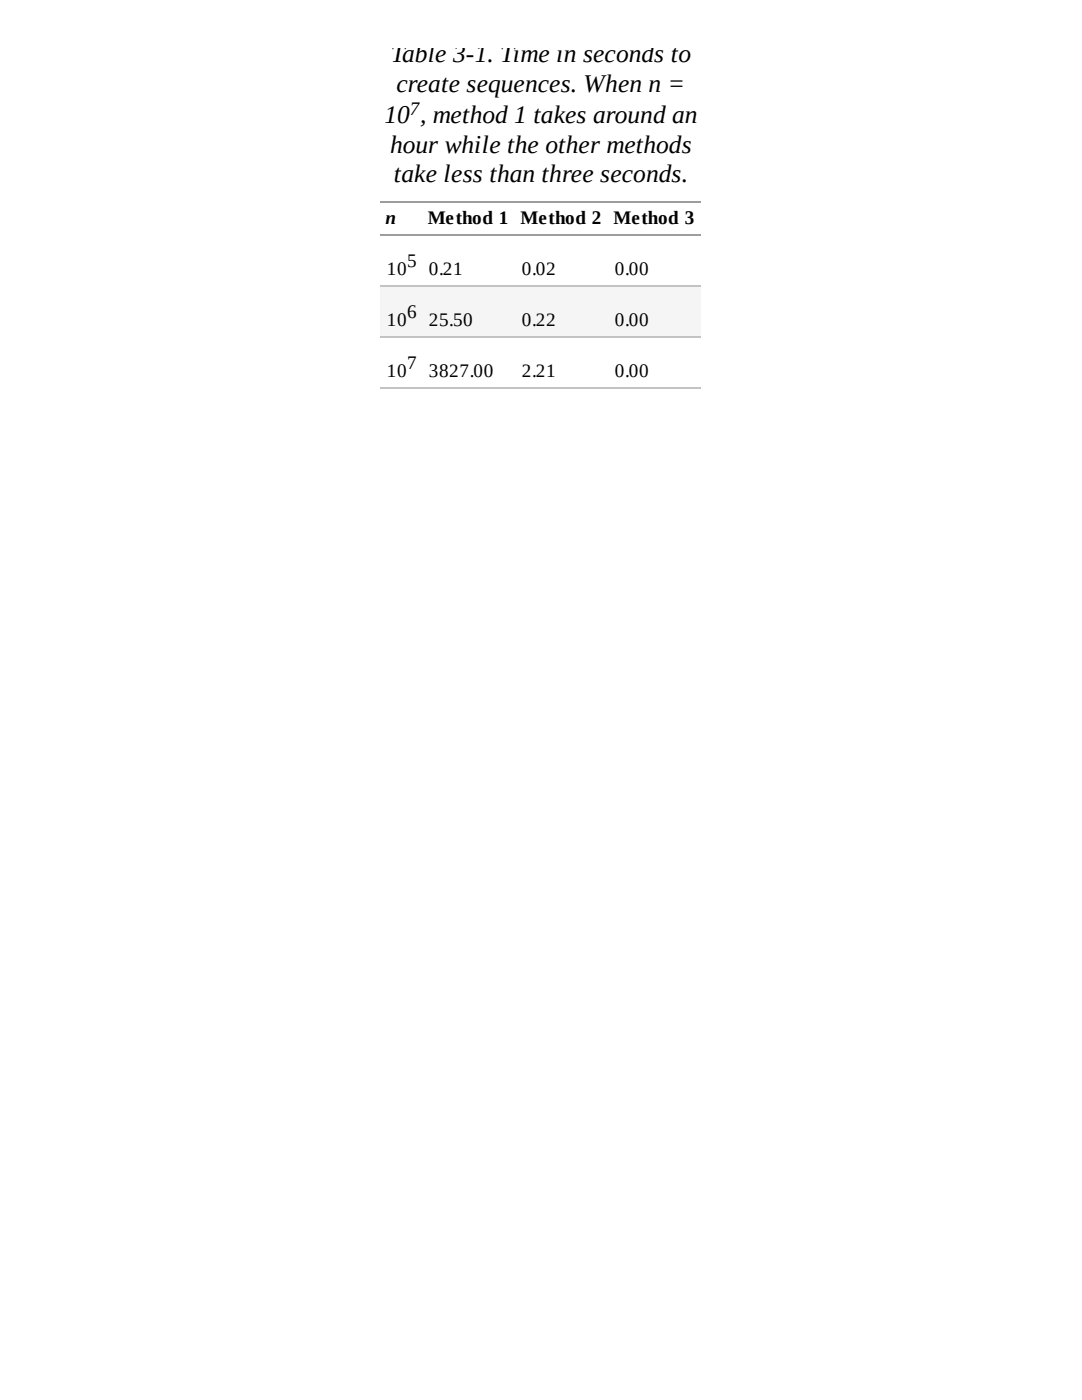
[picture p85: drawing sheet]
<svg xmlns="http://www.w3.org/2000/svg" width="216mm" height="279mm" viewBox="0 0 216 279" stroke-linecap="round" stroke-linejoin="round" font-family="sans-serif">
<defs><g id="words">
<g font-size="5.1">
<text x="78" y="12.4">Table 3-1. Time in seconds to</text>
<text x="79.1" y="18.3">create sequences. When n =</text>
<text x="76.7" y="24.6">10 , method 1 takes around an</text>
<text x="77.8" y="30.5">hour while the other methods</text>
<text x="78.6" y="36.3">take less than three seconds.</text>
</g>
<g font-size="3.8">
<text x="81.8" y="22.9">7</text>
<text x="77" y="44.7">n</text>
<text x="85.3" y="44.7">Method 1 Method 2 Method 3</text>
<text x="81.3" y="53.3">5</text>
<text x="77.2" y="54.9">10</text>
<text x="85.6" y="54.9">0.21</text>
<text x="104.1" y="54.9">0.02</text>
<text x="122.7" y="54.9">0.00</text>
<text x="77.2" y="65">10</text>
<text x="81.3" y="63.5">6</text>
<text x="85.6" y="65">25.50</text>
<text x="104.1" y="65">0.22</text>
<text x="122.7" y="65">0.00</text>
<text x="77.2" y="75.2">10</text>
<text x="81.3" y="73.7">7</text>
<text x="85.6" y="75.2">3827.00</text>
<text x="104.1" y="75.2">2.21</text>
<text x="122.7" y="75.2">0.00</text>
</g>
</g></defs>
<g fill="#f1f6fc">
<path d="M75.9 56.9h8.4v10.2h-8.4z"/>
<path d="M84.3 56.9h18.6v10.2h-18.6z"/>
<path d="M102.9 56.9h18.5v10.2h-18.5z"/>
<path d="M121.4 56.9h18.6v10.2h-18.6z"/>
</g>
<path d="M75.9 57h64.1M75.9 67.2h64.1M75.9 77.3h64.1" fill="none" stroke="#c3c3c3" stroke-width=".25"/>
<path d="M75.9 46.9h64.1M75.9 40.3h64.1" fill="none" stroke="#9d9d9d" stroke-width=".25"/>
<use href="#words"/>
</svg>
